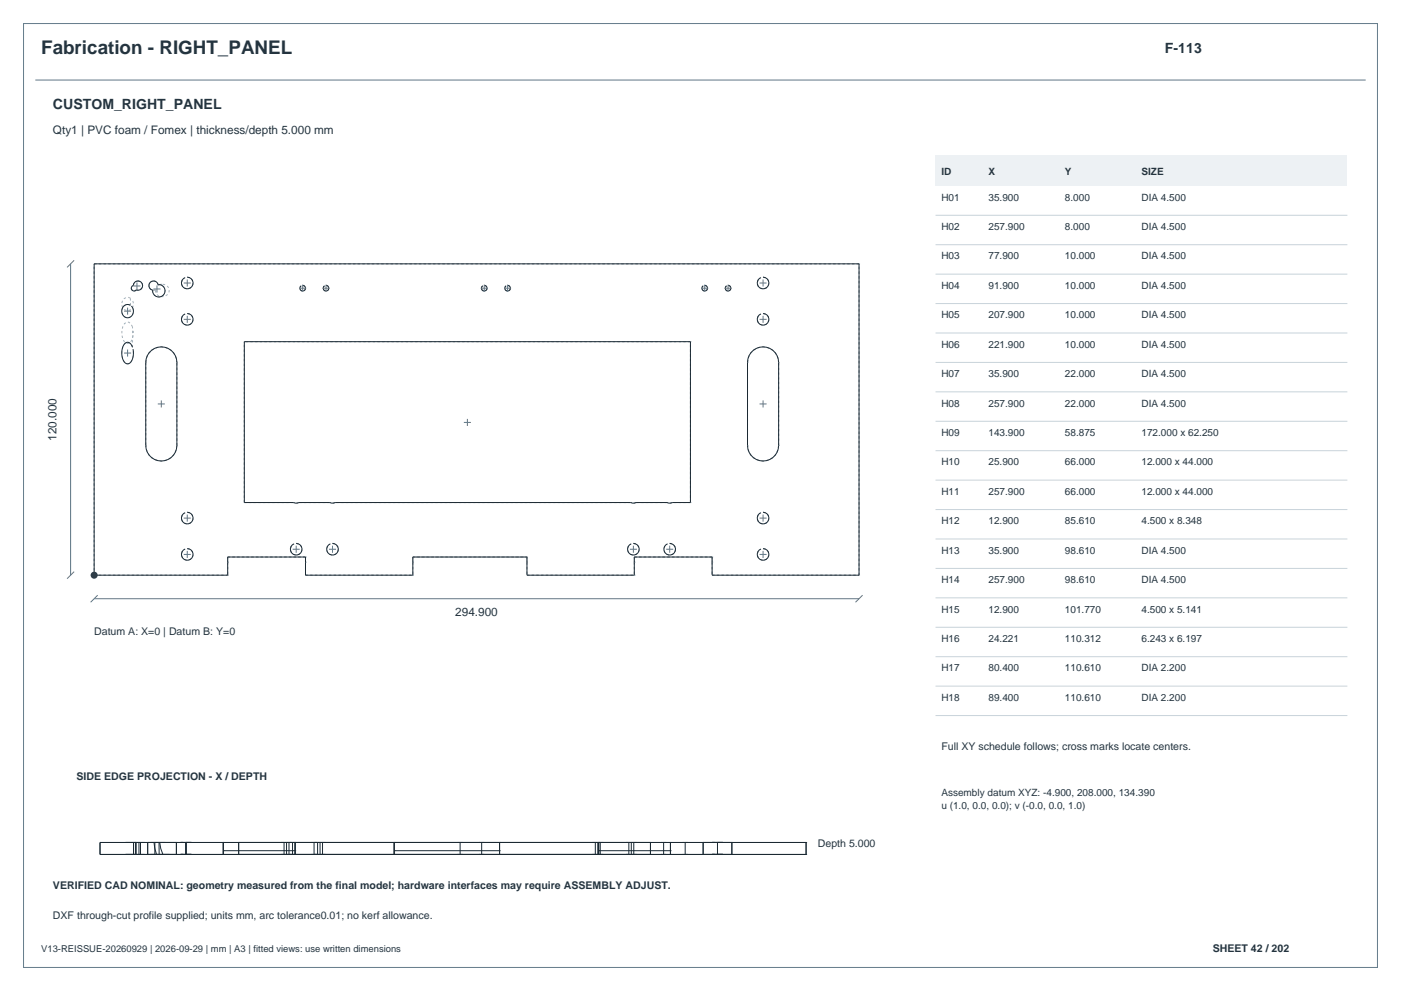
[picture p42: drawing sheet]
<svg xmlns="http://www.w3.org/2000/svg" width="420mm" height="297mm" viewBox="0 0 420 297" stroke-linecap="round" stroke-linejoin="round" font-family="sans-serif">
<defs><g id="words">
<text font-size="5.6" fill="#24343f" x="12.3" y="16.2">Fabrication - RIGHT_PANEL</text>
<g font-size="4.2" fill="#24343f">
<text x="349.2" y="15.9">F-113</text>
<text x="15.9" y="32.8">CUSTOM_RIGHT_PANEL</text>
</g>
<g font-size="3.5" fill="#24343f">
<text x="15.9" y="40.2">Qty1 | PVC foam / Fomex | thickness/depth 5.000 mm</text>
<text x="16.9" y="132.1" transform="rotate(-90 16.9 132.1)">120.000</text>
<text x="136.5" y="184.7">294.900</text>
</g>
<g font-size="3.2" fill="#24343f">
<text x="28.2" y="190.4">Datum A: X=0 | Datum B: Y=0</text>
<text x="282.2" y="224.7">Full XY schedule follows; cross marks locate centers.</text>
<text x="22.9" y="233.9">SIDE EDGE PROJECTION - X / DEPTH</text>
<text x="245.2" y="254">Depth 5.000</text>
<text x="15.9" y="266.3">VERIFIED CAD NOMINAL: geometry measured from the final model; hardware interfaces may require ASSEMBLY ADJUST.</text>
<text x="15.9" y="275.5">DXF through-cut profile supplied; units mm, arc tolerance0.01; no kerf allowance.</text>
<text x="363.6" y="285.4">SHEET 42 / 202</text>
</g>
<g font-size="3" fill="#24343f">
<text x="282.2" y="52.5">ID</text>
<text x="296.3" y="52.5">X</text>
<text x="319.3" y="52.5">Y</text>
<text x="342.2" y="52.5">SIZE</text>
<text x="282.2" y="60.1">H01</text>
<text x="296.3" y="60.1">35.900</text>
<text x="319.3" y="60.1">8.000</text>
<text x="342.2" y="60.1">DIA 4.500</text>
<text x="282.2" y="68.9">H02</text>
<text x="296.3" y="68.9">257.900</text>
<text x="319.3" y="68.9">8.000</text>
<text x="342.2" y="68.9">DIA 4.500</text>
<text x="282.2" y="77.7">H03</text>
<text x="296.3" y="77.7">77.900</text>
<text x="319.3" y="77.7">10.000</text>
<text x="342.2" y="77.7">DIA 4.500</text>
<text x="282.2" y="86.6">H04</text>
<text x="296.3" y="86.6">91.900</text>
<text x="319.3" y="86.6">10.000</text>
<text x="342.2" y="86.6">DIA 4.500</text>
<text x="282.2" y="95.4">H05</text>
<text x="296.3" y="95.4">207.900</text>
<text x="319.3" y="95.4">10.000</text>
<text x="342.2" y="95.4">DIA 4.500</text>
<text x="282.2" y="104.2">H06</text>
<text x="296.3" y="104.2">221.900</text>
<text x="319.3" y="104.2">10.000</text>
<text x="342.2" y="104.2">DIA 4.500</text>
<text x="282.2" y="113">H07</text>
<text x="296.3" y="113">35.900</text>
<text x="319.3" y="113">22.000</text>
<text x="342.2" y="113">DIA 4.500</text>
<text x="282.2" y="121.8">H08</text>
<text x="296.3" y="121.8">257.900</text>
<text x="319.3" y="121.8">22.000</text>
<text x="342.2" y="121.8">DIA 4.500</text>
<text x="282.2" y="130.7">H09</text>
<text x="296.3" y="130.7">143.900</text>
<text x="319.3" y="130.7">58.875</text>
<text x="342.2" y="130.7">172.000 x 62.250</text>
<text x="282.2" y="139.5">H10</text>
<text x="296.3" y="139.5">25.900</text>
<text x="319.3" y="139.5">66.000</text>
<text x="342.2" y="139.5">12.000 x 44.000</text>
<text x="282.2" y="148.3">H11</text>
<text x="296.3" y="148.3">257.900</text>
<text x="319.3" y="148.3">66.000</text>
<text x="342.2" y="148.3">12.000 x 44.000</text>
<text x="282.2" y="157.1">H12</text>
<text x="296.3" y="157.1">12.900</text>
<text x="319.3" y="157.1">85.610</text>
<text x="342.2" y="157.1">4.500 x 8.348</text>
<text x="282.2" y="165.9">H13</text>
<text x="296.3" y="165.9">35.900</text>
<text x="319.3" y="165.9">98.610</text>
<text x="342.2" y="165.9">DIA 4.500</text>
<text x="282.2" y="174.8">H14</text>
<text x="296.3" y="174.8">257.900</text>
<text x="319.3" y="174.8">98.610</text>
<text x="342.2" y="174.8">DIA 4.500</text>
<text x="282.2" y="183.6">H15</text>
<text x="296.3" y="183.6">12.900</text>
<text x="319.3" y="183.6">101.770</text>
<text x="342.2" y="183.6">4.500 x 5.141</text>
<text x="282.2" y="192.4">H16</text>
<text x="296.3" y="192.4">24.221</text>
<text x="319.3" y="192.4">110.312</text>
<text x="342.2" y="192.4">6.243 x 6.197</text>
<text x="282.2" y="201.2">H17</text>
<text x="296.3" y="201.2">80.400</text>
<text x="319.3" y="201.2">110.610</text>
<text x="342.2" y="201.2">DIA 2.200</text>
<text x="282.2" y="210">H18</text>
<text x="296.3" y="210">89.400</text>
<text x="319.3" y="210">110.610</text>
<text x="342.2" y="210">DIA 2.200</text>
<text x="282.2" y="238.6">Assembly datum XYZ: -4.900, 208.000, 134.390</text>
<text x="282.2" y="242.5">u (1.0, 0.0, 0.0); v (-0.0, 0.0, 1.0)</text>
</g>
<text font-size="2.8" fill="#24343f" x="12.3" y="285.4">V13-REISSUE-20260929 | 2026-09-29 | mm | A3 | fitted views: use written dimensions</text>
</g></defs>
<path d="M7.1 7.1h405.8v282.8h-405.8z" fill="none" stroke="#647b8a" stroke-width=".3"/>
<path d="M10.6 24h398.8M21.2 79.1v93.3M22.2 78l-2.1 2.1M22.2 171.3l-2.1 2.1M28.2 179.4h229.3M29.3 178.4l-2.1 2.1M258.6 178.4l-2.1 2.1" fill="none" stroke="#607687" stroke-width=".3"/>
<g fill="none" stroke="#a4b2bd" stroke-width=".3" stroke-dasharray=".7 .7" stroke-linecap="butt">
<path d="M28.2 79.1h229.3M39.1 89.3a1.91 1.91 0 0 0-2.6 1.6 1.91 1.91 0 0 0 2.2 2.1 2.09 2.09 0 0 0 .9-3.1M39.1 91.5a1.91 1.91 0 0 0-2.6 1.6 1.91 1.91 0 0 0 2.2 2.1 2.09 2.09 0 0 0 .9-3.2M39.1 91.5v-2.2M39.7 98l-.4-.9-.7-.5-.7-.1a4.3 4.3 0 0 0 0 6.4h.7a3.7 3.7 0 0 0 1.4-3.7M40 85.6l.2-.7 .5-.5 .7-.2M40.9 86.9l-.6 .3-.6-.1-.3-.5 .1-.7 .5-.3M41.4 84.2a1.4 1.4 0 0 1 1.3 1.6 1.4 1.4 0 0 1-1.8 1.1M45.8 87a1.4 1.4 0 0 1-1.2-1.5 1.4 1.4 0 0 1 1.4-1.3M45.8 87a1.87 1.87 0 0 0 1.7 2 1.87 1.87 0 0 0 2-1.8 1.87 1.87 0 0 0-1.9-1.9M45.8 87l.7-.1M46 84.2l.7 .2 .5 .5 .2 .7"/>
<path d="M46 84.2l1.1 .5 .3 .6M46.5 86.9a1.4 1.4 0 0 1-1.8-1.1 1.4 1.4 0 0 1 1.3-1.6M46.5 86.9l.1 .1M46.6 87a2.03 2.03 0 0 0 2.4 1.9 2.03 2.03 0 0 0 1.6-2.6 2.12 2.12 0 0 0-2-1.1M46.6 87l-.1-.1M47.4 85.6v-.3M47.6 85.3h-.2M47.6 85.3l1-.1M48.6 85.2l-1.2 .4M56.1 94a1.75 1.75 0 0 1 1.7 2.3 1.75 1.75 0 0 1-2.8 .7 1.75 1.75 0 0 1 .3-2.8M56.1 83.1a1.75 1.75 0 0 1 1.7 2.3 1.75 1.75 0 0 1-2.8 .8 1.75 1.75 0 0 1 .3-2.9M90.7 85.5l.6 .2 .3 .5-.1 .6-.5 .4h-.6l-.4-.4-.1-.6 .3-.5"/>
<path d="M97.7 85.5l.6 .2 .3 .5-.1 .6-.5 .4h-.6l-.4-.4-.1-.6 .3-.5M145.2 85.5l.5 .2 .3 .5-.1 .6-.4 .4h-.6l-.5-.4-.1-.6 .3-.5M152.2 85.5l.5 .2 .3 .5-.1 .6-.4 .4h-.6l-.5-.4-.1-.6 .3-.5M211.3 85.5l.5 .2 .3 .5-.1 .6-.4 .4h-.6l-.5-.4-.1-.6 .3-.5M218.3 85.5l.5 .2 .3 .5-.1 .6-.4 .4h-.6l-.5-.4-.1-.6 .3-.5M228.8 94a1.75 1.75 0 0 1 1.6 2.3 1.75 1.75 0 0 1-2.8 .7 1.75 1.75 0 0 1 .3-2.8M228.8 83.1a1.75 1.75 0 0 1 1.6 2.3 1.75 1.75 0 0 1-2.8 .8 1.75 1.75 0 0 1 .3-2.9M39.7 104.1l-.4-.9-.7-.6h-.7a4.3 4.3 0 0 0 0 6.4h.7a3.7 3.7 0 0 0 1.4-3.8M39.7 104.1v-6.1M43.7 108.6v24.9M43.7 108.6a4.7 4.7 0 0 1 4.7-4.6 4.7 4.7 0 0 1 4.6 4.6M207 102.4h-133.8"/>
<path d="M224.1 108.6v24.9M224.1 108.6a4.7 4.7 0 0 1 4.7-4.6 4.7 4.7 0 0 1 4.6 4.6M53 133.5a4.7 4.7 0 0 1-4.6 4.7 4.7 4.7 0 0 1-4.7-4.7M53 133.5v-24.9M233.4 133.5a4.7 4.7 0 0 1-4.6 4.7 4.7 4.7 0 0 1-4.7-4.7M233.4 133.5v-24.9M56.1 153.5a1.75 1.75 0 0 1 1.7 2.4 1.75 1.75 0 0 1-2.8 .7 1.75 1.75 0 0 1 .3-2.8M73.2 150.6v-48.2M88 150.6h-14.8M89.6 150.6l-.8 .2-.8-.2M98.9 150.6h-9.3M100.5 150.6l-.8 .2-.8-.2"/>
<path d="M189.1 150.6h-88.6M190.7 150.6l-.8 .2-.8-.2M200 150.6h-9.3M201.6 150.6l-.8 .2-.8-.2M207 150.6v-48.2M207 150.6h-5.4M228.8 153.5a1.75 1.75 0 0 1 1.6 2.4 1.75 1.75 0 0 1-2.8 .7 1.75 1.75 0 0 1 .3-2.8M28.2 172.4h40.1M28.2 172.4v-93.3M56.1 164.4a1.75 1.75 0 0 1 1.7 2.4 1.75 1.75 0 0 1-2.8 .7 1.75 1.75 0 0 1 .3-2.9M68.3 168.5v3.9M68.3 166.9v1.6"/>
<path d="M68.3 166.9h23.3M68.3 168.5v-1.6M88.8 162.9a1.75 1.75 0 0 1 1.6 2.3 1.75 1.75 0 0 1-2.7 .7 1.75 1.75 0 0 1 .2-2.8M91.6 166.9v1.6M91.6 168.5v3.9M91.6 172.4h32.2M91.6 166.9h-23.3M91.6 168.5v-1.6M99.7 162.9a1.75 1.75 0 0 1 1.6 2.3 1.75 1.75 0 0 1-2.7 .7 1.75 1.75 0 0 1 .2-2.8M123.8 168.5v3.9M123.8 166.9v1.6M123.8 166.9h34.2"/>
<path d="M123.8 168.5v-1.6M158 172.4h32.2M158 168.5v3.9M158 166.9v1.6M158 168.5v-1.6M158 166.9h-34.2M189.9 162.9a1.75 1.75 0 0 1 1.6 2.3 1.75 1.75 0 0 1-2.7 .7 1.75 1.75 0 0 1 .2-2.8M190.2 166.9h23.3M190.2 166.9v1.6M190.2 168.5v3.9M190.2 168.5v-1.6M200.8 162.9a1.75 1.75 0 0 1 1.6 2.3 1.75 1.75 0 0 1-2.8 .7 1.75 1.75 0 0 1 .3-2.8"/>
<path d="M213.5 172.4h44M213.5 168.5v3.9M213.5 166.9v1.6M213.5 168.5v-1.6M213.5 166.9h-23.3M228.8 164.4a1.75 1.75 0 0 1 1.6 2.4 1.75 1.75 0 0 1-2.8 .7 1.75 1.75 0 0 1 .3-2.9M257.5 172.4v-93.3"/>
</g>
<g fill="none" stroke="#1b2932" stroke-width=".3">
<path d="M28.2 79.1h229.3v93.3h-44v-5.5h-23.3v5.5h-32.2v-5.5h-34.2v5.5h-32.2v-5.5h-23.3v5.5h-40.1zM39.1 91.5a1.89 1.89 0 0 0-2.6 1.7 1.89 1.89 0 0 0 2.6 1.8 2.16 2.16 0 0 0 .3-3.3M40.4 84.6a1.4 1.4 0 0 1 2.3 .7 1.4 1.4 0 0 1-1.8 1.6 .86 .86 0 0 1-1.4-.1 .86 .86 0 0 1 .5-1.2zM45 84.7a1.4 1.4 0 0 1 2.4 .6 1.87 1.87 0 0 1 2.1 1.8 1.87 1.87 0 0 1-1.9 1.9 1.87 1.87 0 0 1-1.8-2 1.4 1.4 0 0 1-.8-2.3zM56.1 94a1.75 1.75 0 0 1 1.6 2.4 1.75 1.75 0 0 1-2.8 .5 1.75 1.75 0 0 1 .6-2.8M56.1 83.1a1.75 1.75 0 0 1 1.6 2.4 1.75 1.75 0 0 1-2.8 .5 1.75 1.75 0 0 1 .6-2.8M90.7 85.5a.86 .86 0 0 1 .8 1.2 .86 .86 0 0 1-1.3 .3 .86 .86 0 0 1 .1-1.4M97.7 85.5a.86 .86 0 0 1 .8 1.2 .86 .86 0 0 1-1.3 .3 .86 .86 0 0 1 .1-1.4M145.2 85.5a.86 .86 0 0 1 .8 1.2 .86 .86 0 0 1-1.4 .3 .86 .86 0 0 1 .1-1.4M152.2 85.5a.86 .86 0 0 1 .8 1.2 .86 .86 0 0 1-1.4 .3 .86 .86 0 0 1 .1-1.4M211.3 85.5a.86 .86 0 0 1 .8 1.2 .86 .86 0 0 1-1.4 .3 .86 .86 0 0 1 .1-1.4M218.3 85.5a.86 .86 0 0 1 .8 1.2 .86 .86 0 0 1-1.4 .3 .86 .86 0 0 1 .1-1.4"/>
<path d="M228.8 94a1.75 1.75 0 0 1 1.6 2.4 1.75 1.75 0 0 1-2.9 .5 1.75 1.75 0 0 1 .6-2.8M228.8 83.1a1.75 1.75 0 0 1 1.6 2.4 1.75 1.75 0 0 1-2.9 .5 1.75 1.75 0 0 1 .6-2.8M39.7 104.1a1.46 1.46 0 0 0-1.4-1.5 1.46 1.46 0 0 0-1.5 1.4 4.4 4.4 0 0 0 1.1 5 1.72 1.72 0 0 0 2-1.9v-2.5M45.5 105a4.7 4.7 0 0 1 4.9-.6 4.7 4.7 0 0 1 2.6 4.2v24.9a4.7 4.7 0 0 1-4.6 4.7 4.7 4.7 0 0 1-4.7-4.7v-24.9a4.7 4.7 0 0 1 1.8-3.6zM73.2 102.4h133.8v48.2h-5.4l-.6 .2-1-.2h-9.3l-.5 .2-1.1-.2h-88.6l-.5 .2-1.1-.2h-9.3l-.5 .2-1.1-.2h-14.8zM225.1 105.7a4.7 4.7 0 0 1 5.2-1.5 4.7 4.7 0 0 1 3.1 4.4v24.9a4.7 4.7 0 0 1-4.6 4.7 4.7 4.7 0 0 1-4.7-4.7v-24.9l.1-1zM56.1 153.5a1.75 1.75 0 0 1 1.6 2.5 1.75 1.75 0 0 1-2.8 .5 1.75 1.75 0 0 1 .6-2.9M228.8 153.5a1.75 1.75 0 0 1 1.6 2.5 1.75 1.75 0 0 1-2.9 .5 1.75 1.75 0 0 1 .6-2.9M56.1 164.4a1.75 1.75 0 0 1 1.6 2.4 1.75 1.75 0 0 1-2.8 .6 1.75 1.75 0 0 1 .6-2.9M88.8 162.9a1.75 1.75 0 0 1 1.6 2.4 1.75 1.75 0 0 1-2.9 .5 1.75 1.75 0 0 1 .7-2.8M99.7 162.9a1.75 1.75 0 0 1 1.6 2.4 1.75 1.75 0 0 1-2.9 .5 1.75 1.75 0 0 1 .6-2.8M189.9 162.9a1.75 1.75 0 0 1 1.6 2.4 1.75 1.75 0 0 1-2.9 .5 1.75 1.75 0 0 1 .6-2.8"/>
<path d="M200.8 162.9a1.75 1.75 0 0 1 1.6 2.4 1.75 1.75 0 0 1-2.9 .5 1.75 1.75 0 0 1 .6-2.8M228.8 164.4a1.75 1.75 0 0 1 1.6 2.4 1.75 1.75 0 0 1-2.9 .6 1.75 1.75 0 0 1 .6-2.9"/>
</g>
<circle cx="28.2" cy="172.4" r="1.06" fill="#283f4e"/>
<g fill="none" stroke="#607687" stroke-width=".3">
<path d="M37.2 93.2h2.1M38.3 92.2v2.1M40 85.7h2.1M41.1 84.7v2.1M46 86.6h2.1M47.1 85.5v2.2M55.1 95.7h2.1M55.1 84.8h2.1M56.1 83.8v2.1M56.1 94.6v2.2M89.7 86.4h2.1M90.7 85.3v2.1"/>
<path d="M96.7 86.4h2.1M97.7 85.3v2.1M144.1 86.4h2.1M145.2 85.3v2.1M151.1 86.4h2.1M152.2 85.3v2.1M210.2 86.4h2.1M211.3 85.3v2.1M217.2 86.4h2.1M218.3 85.3v2.1M227.7 95.7h2.1M227.7 84.8h2.1"/>
<path d="M228.8 83.8v2.1M228.8 94.6v2.2M37.2 105.8h2.1M38.3 104.8v2.1M47.3 121.1h2.1M48.4 120v2.1M139.1 126.6h2.1M140.1 125.5v2.2M227.7 121.1h2.1M228.8 120v2.1M55.1 155.3h2.1M56.1 154.2v2.1"/>
<path d="M227.7 155.3h2.1M228.8 154.2v2.1M55.1 166.2h2.1M56.1 165.1v2.1M87.7 164.6h2.2M88.8 163.5v2.2M98.6 164.6h2.1M99.7 163.5v2.2M188.8 164.6h2.1M189.9 163.5v2.2M199.7 164.6h2.1M200.8 163.5v2.2"/>
<path d="M227.7 166.2h2.1M228.8 165.1v2.1"/>
</g>
<path d="M280.5 46.5h123.4v9.2h-123.4z" fill-rule="evenodd" fill="#edf1f4"/>
<g fill="none" stroke="#c8d3da" stroke-width=".3">
<path d="M280.5 64.5h123.4M280.5 73.3h123.4M280.5 82.2h123.4M280.5 91h123.4M280.5 99.8h123.4M280.5 108.6h123.4M280.5 117.4h123.4M280.5 126.3h123.4M280.5 135.1h123.4M280.5 143.9h123.4M280.5 152.7h123.4M280.5 161.5h123.4"/>
<path d="M280.5 170.4h123.4M280.5 179.2h123.4M280.5 188h123.4M280.5 196.8h123.4M280.5 205.6h123.4M280.5 214.5h123.4"/>
</g>
<g fill="none" stroke="#1b2932" stroke-width=".3">
<path d="M30 256.1h.1M30 252.5h.1M30 256.1h211.7M30 252.5h211.7M30 252.5v3.6M40.5 252.5h.4h-3.3h2.4v3.6h-2.4h3.3h-.4M40.8 256.1h1.3M40.8 256.1h-.5h1.4M40.8 252.5h1.3M40.8 252.5h-.5h1.4M40.8 252.5v3.6M40.8 252.5h-3.1h2.9v3.6h-2.9h3.1"/>
<path d="M41.7 256.1h1.7h-1.3M41.7 252.5h1.7h-1.3M41.7 252.5v3.6M42.1 252.5v3.6M44.3 256.1h.1M44.3 256.1h8.6M44.3 252.5h.1M44.3 252.5h8.6M44.3 252.5v3.6M46.2 252.5h-1h1.2M46.2 252.5h3.4h-1.7l.3 1.8 .6 1.8M46.2 252.5l.8 3.6"/>
<path d="M46.4 256.1h1.3M46.4 256.1h-1.2h1.7M46.4 252.5h1.3v3.6M46.4 252.5v3.6M47 256.1h3.8h-2M47.7 256.1h1.1M52.9 256.1h.1M52.9 252.5h.1M52.9 252.5v3.6M54.9 252.5h-.8h3.3h-1.6v3.6h1.6h-3.3h.8M66.9 256.1h.1M66.9 252.5h.1"/>
<path d="M66.9 255h.1M66.9 252.5v3.6M66.9 255h21.6M71.5 256.1h.1M71.5 252.5h.1M71.5 252.5v3.6M85.1 252.5h-.8h3.2h-1.6v3.6h1.6h-3.2h.8M85.2 252.5h1.4v3.6h-1.4zM87.2 252.5h-.3h1.6h-.8v3.6h.8h-1.6h.3M88.5 256.1h.1M88.5 252.5h.1M88.5 255h.1"/>
<path d="M88.5 252.5v3.6M93.6 252.5h-.2h1.5h-.7v3.6h.7h-1.5h.2M95.1 252.5h-.8h3.3h-1.7v3.6h1.7h-3.3h.8M95.2 252.5h1.5v3.6h-1.5zM118.2 256.1h.1M118.2 252.5h.1M118.2 255h.1M118.2 255h31.6M118.2 252.5v3.6M137.4 252.5h-.2h1.5h-.8v3.6h.8h-1.5h.2M143.9 252.5h-.3h1.6h-.8v3.6h.8h-1.6h.3M149.8 256.1h.1"/>
<path d="M149.8 252.5h.1M149.8 255h.1M149.8 252.5v3.6M178.4 252.5h-.8h3.2h-1.6v3.6h1.6h-3.2h.8M178.5 252.5h1.4v3.6h-1.4zM179.5 256.1h.1M179.5 252.5h.1M179.5 255h.1M179.5 255h21.5M179.5 252.5v3.6M188.4 252.5h-.8h3.3h-1.6v3.6h1.6h-3.3h.8M188.5 252.5h1.5v3.6h-1.5z"/>
<path d="M195 256.1h.1M195 252.5h.1M195 252.5v3.6M198.4 252.5h-.2h1.5h-.8v3.6h.8h-1.5h.2M201 256.1h.1M201 252.5h.1M201 255h.1M201 252.5v3.6M204.9 252.5h-.3h1.6h-.8v3.6h.8h-1.6h.3M210.8 256.1h.1M210.8 256.1h8.6M210.8 252.5h.1"/>
<path d="M210.8 252.5h8.6M210.8 252.5v3.6M214.3 252.5h-.8h3.2h-1.6v3.6h1.6h-3.2h.8M219.4 256.1h.1M219.4 252.5h.1M219.4 252.5v3.6M241.7 256.1h.1M241.7 252.5h.1M241.7 252.5v3.6"/>
</g>
<use href="#words"/>
</svg>
